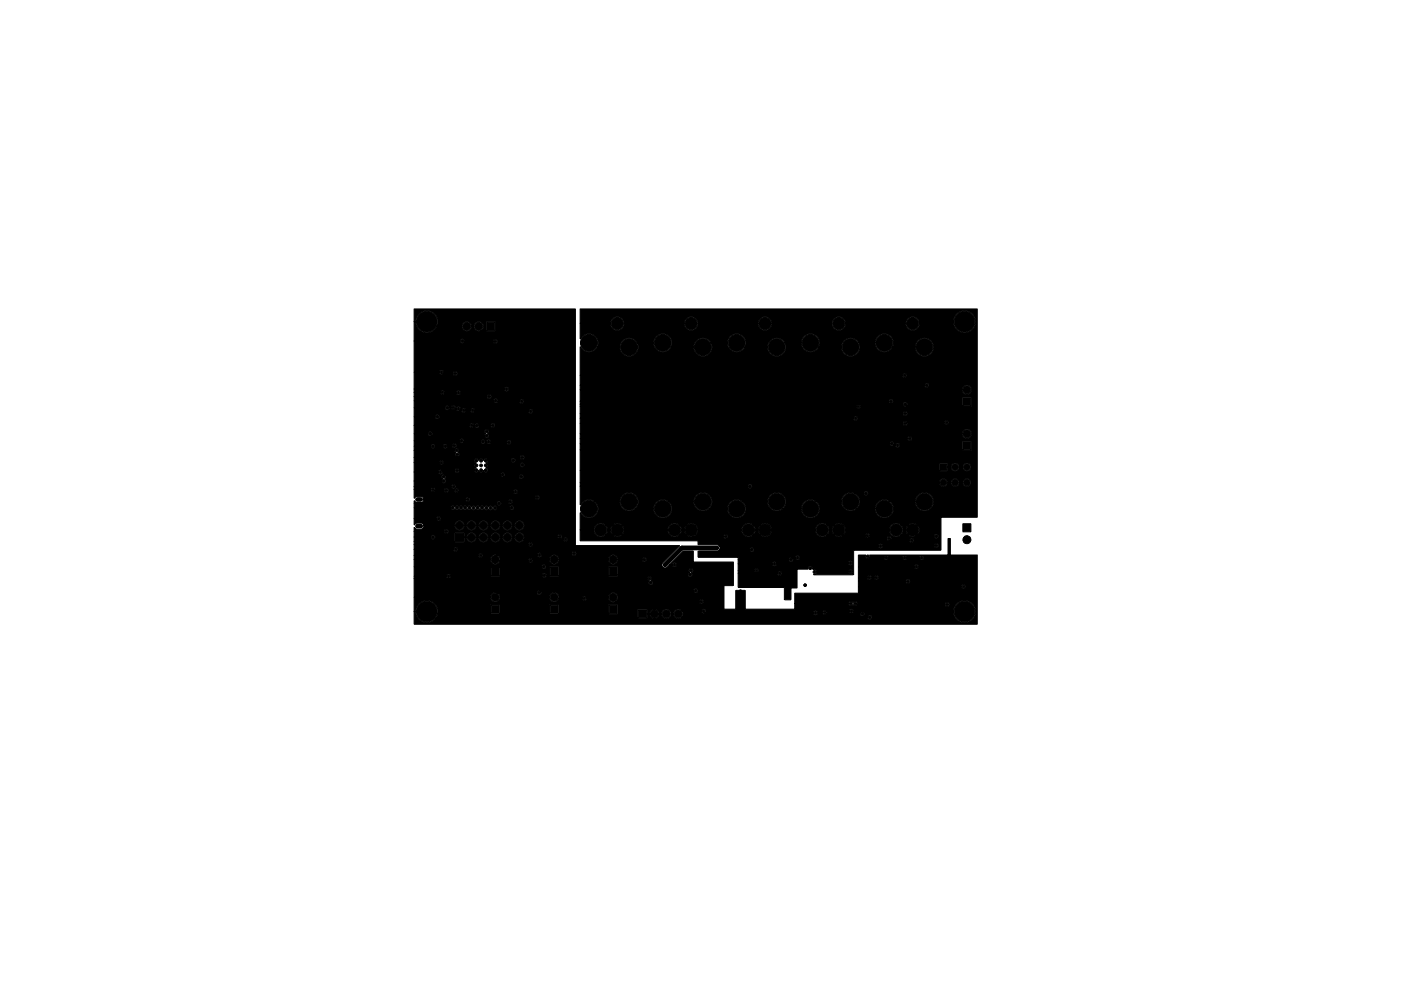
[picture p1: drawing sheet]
<svg xmlns="http://www.w3.org/2000/svg" width="297mm" height="210mm" viewBox="0 0 297 210" stroke-linecap="round" stroke-linejoin="round" font-family="sans-serif">
<g fill="#000" stroke="#000" stroke-width=".21">
<path d="M103.2 68.4h1.7v1.7h-1.7zM87.8 65.6h34.2v50.1l22.1 .1-3.6 3.6-.2 .4 .1 .3a.66 .66 0 0 0 1 .3l.5-.6h.6l.1 .2a.46 .46 0 0 0 .7 .2 .46 .46 0 0 0-.1-.8 .46 .46 0 0 0-.7 .4h-.6l3-2.9h2.1v2.3l8.5 .1v4.9h-2v5h2.5l.1-4 1.9 .1v3.9h10.5v-1.2h11.4a.49 .49 0 0 0 .4 .5 .49 .49 0 0 0 .6-.3 .46 .46 0 0 0 .4 .3 .46 .46 0 0 0 .4-.3l18.6 .1a.45 .45 0 0 0 .7 .4 .45 .45 0 0 0 .1-.8 .45 .45 0 0 0-.7 .3h-18.7a.48 .48 0 0 0-.2-.6 .48 .48 0 0 0-.7 .3 .46 .46 0 0 0-.5-.3 .46 .46 0 0 0-.4 .4h-11.4v-2.1l13.5-.1v-1.4h21.8l.1 .2a.46 .46 0 0 0 .7 .2 .46 .46 0 0 0-.1-.8 .46 .46 0 0 0-.7 .4h-21.8v-1.1h10l.1 .2a.45 .45 0 0 0 .7 .2 .45 .45 0 0 0-.1-.8 .45 .45 0 0 0-.7 .4h-10v-.8l1.8 .1a.45 .45 0 0 0 .5 .4 .45 .45 0 0 0 .5-.5l.5 .1a.45 .45 0 0 0 .7 .4 .45 .45 0 0 0 .1-.8 .45 .45 0 0 0-.7 .3h-.6a.45 .45 0 0 0-.5-.4 .45 .45 0 0 0-.5 .4h-1.8v-2.3l11.8 .1a.45 .45 0 0 0 .7 .4 .45 .45 0 0 0 .1-.8 .45 .45 0 0 0-.7 .3h-11.9v-2.4h1.6a.46 .46 0 0 0 .3 .7l.4-.2h3.1l.1 .2a.45 .45 0 0 0 .5 .3 .45 .45 0 0 0 .4-.5h2.9l.1 .2a.45 .45 0 0 0 .5 .3 .45 .45 0 0 0 .4-.5h2.6l.1 .2a.46 .46 0 0 0 .7 .2 .46 .46 0 0 0-.1-.8 .46 .46 0 0 0-.7 .4h-2.6l-.1-.1a.46 .46 0 0 0-.5-.3 .46 .46 0 0 0-.4 .4h-2.9l-.1-.1a.46 .46 0 0 0-.5-.3 .46 .46 0 0 0-.4 .4h-3.1l.2-.6h16.5l.1-3.5 .4 .1v3.4l5.7 .1v14.6h-119.3l-.1-2.7h.3l.1 .3a2.35 2.35 0 0 0 1.7 2 2.35 2.35 0 0 0 2.5-.9h42.8l.1 .1h1.8l.1-.1v-.8h.6a.95 .95 0 0 0 .9 .9h.1a.94 .94 0 0 0 .9-.9h-.9v.9h-.1v-.9l-1.5-.1h3.1v.2a1.01 1.01 0 0 0 .9 .8 1.01 1.01 0 0 0 1-.5l.1-.5h.5a1 1 0 0 0 .6 1 1 1 0 0 0 1.1-.3l39.4 .1a.45 .45 0 0 0 .7 .4 .45 .45 0 0 0 .1-.8 .45 .45 0 0 0-.7 .2l-.1 .1h-39.4l.3-.6-.2-.7 4.1 .1a.45 .45 0 0 0 .7 .3l23 .1a.45 .45 0 0 0 .6 .4 .45 .45 0 0 0 .3-.6l1.1 .1a.45 .45 0 0 0 .3 .4 .45 .45 0 0 0 .5-.2l7.1 .1a.46 .46 0 0 0 .7 .3 .46 .46 0 0 0 0-.8 .46 .46 0 0 0-.7 .4h-7.1l.2-.3-.2-.3 4.8 .1a.45 .45 0 0 0 .5 .4 .45 .45 0 0 0 .4-.4l21.2 .1a2.35 2.35 0 0 0 3.5 2 2.35 2.35 0 0 0 .2-4 2.35 2.35 0 0 0-3.6 1.6l-.1 .3h-21.1a.46 .46 0 0 0-.5-.5 .46 .46 0 0 0-.5 .4h-4.8a.46 .46 0 0 0-.5-.1 .46 .46 0 0 0-.3 .4h-1.1a.46 .46 0 0 0-.5-.3 .46 .46 0 0 0-.4 .4h-22.9a.45 .45 0 0 0-.1-.8 .45 .45 0 0 0-.7 .4l-4.2-.1a1.01 1.01 0 0 0-1.1-.2 1.01 1.01 0 0 0-.6 .9h-.5v-.1a1.01 1.01 0 0 0-1.1-.9 1.01 1.01 0 0 0-.9 1h-3.1h2.5a.94 .94 0 0 0-.9-.9v.9h-.1v-.9a.94 .94 0 0 0-.9 .9h-.6l-.1-.9-1.8-.1-.1 .2v1.7h-42.8l.4-1h11.2l.1 .1h1.8l.1-.1h10.5l.1 .1h12.4l.1 .1h1.8l.1-.1v-1.8l-.1-.1h-1.9v1.9h-10.5v-1.8l-.1-.2-1.9 .1v1.8h-10.5v-1.7l-.1-.2-1.9 .1v1.8l-11.2-.1a2.36 2.36 0 0 0-2.1-2.6 2.36 2.36 0 0 0-2.6 2.3h-.3v-3h16.2l.3 .7a1 1 0 0 0 1.2 .2l.4-.5 .1-.4h10.5l.3 .7a1 1 0 0 0 1.2 .2l.5-.7h4.9l.1 .2a.45 .45 0 0 0 .6 .3 .45 .45 0 0 0 .2-.7h4.7v.2a1 1 0 0 0 1.4 .7l17.8 .1a.45 .45 0 0 0 .7 .4 .45 .45 0 0 0 .1-.8 .45 .45 0 0 0-.7 .2l-.1 .1h-17.8h.2a1 1 0 0 0-.1-1.7 1 1 0 0 0-1.5 .8h-4.7a.46 .46 0 0 0-.5-.2 .46 .46 0 0 0-.4 .4h-4.9a1.01 1.01 0 0 0-.9-1.2 1.01 1.01 0 0 0-1.1 1h-10.5l-.2-.5-.5-.5 8.6 .1a.45 .45 0 0 0 .7 .3 .45 .45 0 0 0-.1-.8h32.5l.1 .2a.46 .46 0 0 0 .7 .2 .46 .46 0 0 0-.1-.8 .46 .46 0 0 0-.7 .4h-32.8l-.4 .4h-8.5a1 1 0 0 0-1.3 1h-16.2v-4h49.4l.2 .4 .3 .1a.45 .45 0 0 0-.1 .7 .45 .45 0 0 0 .7 0 .45 .45 0 0 0-.2-.7l-.1-.1a.46 .46 0 0 0-.1-.7 .46 .46 0 0 0-.7 .3h-49.4v-.5h6.8l.1 .2a.45 .45 0 0 0 .5 .3 .45 .45 0 0 0 .3-.6h8.5l.1 .1h1.8l.1-.2h8.9a.45 .45 0 0 0 .5 .5 .45 .45 0 0 0 .4-.4h.7l.1 .1h1.8l.1-.1h10.5l.1 .1h1.8l.1-.3h14.8l.1 .2a.48 .48 0 0 0 .7 .2 .48 .48 0 0 0 0-.8 .48 .48 0 0 0 .2-.7 .48 .48 0 0 0-.7-.1 .48 .48 0 0 0 .1 .8l-.4 .4h-14.8v-1.6l-1.9-.1-.1 .2v1.7h-10.5v-1.8l-1.9-.1-.1 .2v1.7h-.6a.46 .46 0 0 0-.5-.5 .46 .46 0 0 0-.5 .4h-8.9v-1.6l-.1-.2-1.9 .1v1.8h-8.5v-.1a.46 .46 0 0 0-.5-.2 .46 .46 0 0 0-.4 .4h-6.8v-2l27 .1a.45 .45 0 0 0 .7 .4 .45 .45 0 0 0 .1-.8 .45 .45 0 0 0-.7 .3h-27.1v-1.5h16.2l.3 .7 .7 .3 .5-.1 .5-.7h6l.1 .2a.45 .45 0 0 0 .6 .3 .45 .45 0 0 0 .2-.7h3.6l.3 .7a1 1 0 0 0 1.2 .2l.4-.5 .1-.4h10.5l.3 .7a1 1 0 0 0 1.2 .2l.3-.3 .2-.6h5.1a.45 .45 0 0 0 .7 .5 .45 .45 0 0 0 .1-.8 .45 .45 0 0 0-.7 .2l-.1 .1h-5.1a1.01 1.01 0 0 0-1-1 1.01 1.01 0 0 0-1 1h-10.5v-.2a1.01 1.01 0 0 0-1.1-.8 1.01 1.01 0 0 0-.9 1h-3.6a.45 .45 0 0 0-.5-.2 .45 .45 0 0 0-.4 .4h-6a.99 .99 0 0 0-.7-1.2l8.6 .1a.45 .45 0 0 0 .7 .4 .45 .45 0 0 0 .1-.8h6.5l.1 .2a.46 .46 0 0 0 .7 .2 .46 .46 0 0 0-.1-.8 .46 .46 0 0 0-.7 .4h-6.5a.46 .46 0 0 0-.5-.1 .46 .46 0 0 0-.3 .4h-8.7a1.01 1.01 0 0 0-1.2 1h-16.2v-.9h13.6l.1 .2a.46 .46 0 0 0 .7 .2 .46 .46 0 0 0-.1-.8 .46 .46 0 0 0-.7 .4h-13.6v-1.3l8.3 .1a.45 .45 0 0 0 .7 .4 .45 .45 0 0 0 0-.8 .45 .45 0 0 0-.7 .3h-8.3v-1h24.2a.45 .45 0 0 0 .7 .5 .45 .45 0 0 0 .1-.8 .45 .45 0 0 0-.7 .3h-24.3v-.6h8.6l.2 .1h1.7l.1-.1v-.9h.6l.2 .7 .7 .3 .8-.2 .3-.8h.5l.3 .7 .7 .3 .7-.2 .3-.8h.5l.3 .7 .7 .3 .7-.2 .3-.8h.6l.3 .7 .7 .3 .7-.2 .3-.8h.5l.3 .7 .7 .3 .6-.1 .3-.5h8.4a.45 .45 0 0 0 .7 .5 .45 .45 0 0 0 .1-.8 .45 .45 0 0 0-.7 .2l-.1 .1h-8.4l.1-.6h7.1l.1 .2a.46 .46 0 0 0 .7 .2 .46 .46 0 0 0-.1-.8 .46 .46 0 0 0-.7 .4h-7.1a1.01 1.01 0 0 0-1.1-.8 1.01 1.01 0 0 0-.9 1h-.5v-.2a1.01 1.01 0 0 0-1.1-.8 1.01 1.01 0 0 0-.9 1h-.6v-.2a1.01 1.01 0 0 0-1-.8 1.01 1.01 0 0 0-1 1h-.5v-.2a1.01 1.01 0 0 0-1.1-.8 1.01 1.01 0 0 0-.9 1h-.5l-.1-.2a1.01 1.01 0 0 0-1-.8 1.01 1.01 0 0 0-.9 1h-.6l-.1-1h-1.7l-.2 .2v1.7h-8.6v-1h3.5l.1 .2a.46 .46 0 0 0 .7 .2 .46 .46 0 0 0-.1-.8 .46 .46 0 0 0-.7 .4h-3.5v-1.2h6.3l.1 .2a.46 .46 0 0 0 .7 .2 .46 .46 0 0 0-.1-.8 .46 .46 0 0 0-.7 .4h-6.3v-.7l.6 .3h.8l.6-.3v-.5h6.6a1.01 1.01 0 0 0 1.4 .9l.4-.3 .2-.6h.6a1.01 1.01 0 0 0 1.3 .9l.5-.3 .2-.6h.5a1.01 1.01 0 0 0 1.4 .9l.4-.3 .2-.6h.5a1.01 1.01 0 0 0 1.4 .9l.5-.3 .1-.6h.6a1.01 1.01 0 0 0 1.3 .9l.5-.3 .2-.6h.5a1.01 1.01 0 0 0 1.4 .9l.4-.3 .2-.6a1.01 1.01 0 0 0-1-1 1.01 1.01 0 0 0-1 1h-.5v-.2a1 1 0 0 0-1.1-.8 1 1 0 0 0-.9 1h-.6v-.2a1 1 0 0 0-1-.8 1 1 0 0 0-1 1h-.5v-.2a1 1 0 0 0-1.1-.8 1 1 0 0 0-.9 1h-.5l-.1-.2a1 1 0 0 0-1-.8 1 1 0 0 0-.9 1h-.6v-.2a1 1 0 0 0-1.1-.8 1 1 0 0 0-.9 1h-6.6l-.2-.4-.3-.1h-1l-.5 .3v-1.3h4.7l.1 .2a.46 .46 0 0 0 .7 .2 .46 .46 0 0 0-.1-.8 .46 .46 0 0 0-.7 .4h-4.7v-2.3h7.7l.1 .2a.5 .5 0 0 0 .4 .3 .5 .5 0 0 0 .5-.3 .53 .53 0 0 0 .9 .1 .52 .52 0 0 0 .8 0 .51 .51 0 0 0 .9-.1 .47 .47 0 0 0 .8 .1h.1a.51 .51 0 0 0 .9 0 .47 .47 0 0 0 .8-.1l.1 .1a.45 .45 0 0 0 .8 0h.1a.48 .48 0 0 0 .4 .2 .48 .48 0 0 0 .4-.2h.1a.52 .52 0 0 0 .9-.1 .46 .46 0 0 0 .5 .3 .46 .46 0 0 0 .4-.5h2.6l.1 .2a.46 .46 0 0 0 .7 .2 .46 .46 0 0 0-.1-.8 .46 .46 0 0 0-.7 .4l-2.6-.1a.51 .51 0 0 0-.5-.3 .51 .51 0 0 0-.4 .3 .52 .52 0 0 0-.5-.3 .52 .52 0 0 0-.5 .3 .52 .52 0 0 0-.9 0 .52 .52 0 0 0-.9 0 .52 .52 0 0 0-.9 0v-.1a.47 .47 0 0 0-.8 .1 .56 .56 0 0 0-1 0l-.4-.3a.55 .55 0 0 1-.9 0l-.4 .2a.55 .55 0 0 0-.9 .1 .46 .46 0 0 0-.5-.3 .46 .46 0 0 0-.4 .4h-7.7v-1l17.5 .1a.45 .45 0 0 0 .7 .4 .45 .45 0 0 0 .1-.8h1.6l.1 .2a.46 .46 0 0 0 .7 .2 .46 .46 0 0 0-.1-.8 .46 .46 0 0 0-.7 .4h-1.6a.46 .46 0 0 0-.5-.1 .46 .46 0 0 0-.3 .4h-17.5l.1-.5 .5 .4h1l.4-.3v-.4h8.9a.45 .45 0 0 0 .7 .4 .45 .45 0 0 0 0-.8l14 .1a.45 .45 0 0 0 .7 .4 .45 .45 0 0 0 .1-.8 .45 .45 0 0 0-.7 .2l-.1 .1h-14.3l-.4 .4h-8.9l-.1-.3-.4-.3h-1l-.5 .4v-1.9h3.5a.45 .45 0 0 0 .4 .5 .45 .45 0 0 0 .5-.3h1.9l.1 .2a.46 .46 0 0 0 .7 .2 .46 .46 0 0 0-.1-.8 .46 .46 0 0 0-.7 .4h-1.9a.45 .45 0 0 0-.3-.6 .45 .45 0 0 0-.6 .4h-3.5v-.6h7.9l.3 .5h.5a.47 .47 0 0 0 0 .7 .47 .47 0 0 0 .6-.1h11.7l.1 .2a.46 .46 0 0 0 .7 .2 .46 .46 0 0 0-.1-.8 .46 .46 0 0 0-.7 .4h-11.6a.51 .51 0 0 0-.1-.6 .51 .51 0 0 0-.6-.1 .47 .47 0 0 0-.1-.8 .47 .47 0 0 0-.7 .4h-7.9v-1.2h5.8l.1 .2a.49 .49 0 0 0 .8 .2 .49 .49 0 0 0-.2-.8l.1-.1a.45 .45 0 0 0-.1-.8h11.8l.4 .5 3.5-.1a.46 .46 0 0 0 .7 .5 .46 .46 0 0 0 .1-.8 .46 .46 0 0 0-.7 .3h-3.3a.45 .45 0 0 0 0-.7 .45 .45 0 0 0-.7 .3h-11.8a.49 .49 0 0 0-.6 .3 .49 .49 0 0 0 .2 .6l-.3 .4h-5.8v-1.9h5.1a.45 .45 0 0 0 .7 .5 .45 .45 0 0 0 .1-.8h2.7l.1 .2a.45 .45 0 0 0 .5 .3 .45 .45 0 0 0 .3-.6h3.2l.1 .2a.49 .49 0 0 0 .5 .3 .49 .49 0 0 0 .4-.4l.1 .1a.49 .49 0 0 0 .5 .3 .49 .49 0 0 0 .4-.4l.1 .1a.48 .48 0 0 0 .8 .1 .48 .48 0 0 0-.3-.8l.3-.2v-.4h6.8a.45 .45 0 0 0 .7 .5 .45 .45 0 0 0 .1-.8 .45 .45 0 0 0-.7 .2l-.1 .1h-6.8l-.3-.3 .3-.3v-.4l4.9 .1a.45 .45 0 0 0 .7 .3 .45 .45 0 0 0 0-.7 .45 .45 0 0 0-.7 .3h-4.9a.45 .45 0 0 0-.4-.3 .45 .45 0 0 0-.4 .3h-.2a.45 .45 0 0 0-.4-.3 .45 .45 0 0 0-.4 .3h-.2a.48 .48 0 0 0-.8-.1 .48 .48 0 0 0 .3 .8 .51 .51 0 0 0-.4 .5 .51 .51 0 0 0 .4 .5l-.4 .4h-3.2a.46 .46 0 0 0-.5-.3 .46 .46 0 0 0-.4 .4h-2.7a.45 .45 0 0 0-.5-.1 .45 .45 0 0 0-.3 .4h-5.1v-2h5.3l.1 .2a.46 .46 0 0 0 .7 .2 .46 .46 0 0 0-.1-.8 .46 .46 0 0 0-.7 .4h-5.3v-1.1h22.4l.1 .2a.46 .46 0 0 0 .7 .2 .46 .46 0 0 0-.1-.8 .46 .46 0 0 0-.7 .4h-22.4v-1.5h8.5l.4 .5a.47 .47 0 0 0-.2 .7 .47 .47 0 0 0 .8 0 .47 .47 0 0 0-.2-.7v-.1a.45 .45 0 0 0-.1-.8 .45 .45 0 0 0-.7 .4h-8.5v-.9h3.5l.1 .2a.46 .46 0 0 0 .5 .3 .46 .46 0 0 0 .4-.5h1.6l.1 .2a.45 .45 0 0 0 .5 .3 .45 .45 0 0 0 .3-.6l1.1 .1a.45 .45 0 0 0 .7 .3 .45 .45 0 0 0-.1-.8 .45 .45 0 0 0-.7 .4h-1a.46 .46 0 0 0-.5-.3 .46 .46 0 0 0-.4 .4h-1.6l-.1-.1a.46 .46 0 0 0-.5-.3 .46 .46 0 0 0-.4 .4h-3.5v-1.1l9.6 .1a.45 .45 0 0 0 .4 .4 .45 .45 0 0 0 .5-.3l3.6 .1a.45 .45 0 0 0 .5 .4 .45 .45 0 0 0 .5-.5l.2 .1a.45 .45 0 0 0 .5 .4 .45 .45 0 0 0 .4-.4h3.4l.1 .2a.46 .46 0 0 0 .7 .2 .46 .46 0 0 0-.1-.8 .46 .46 0 0 0-.7 .4h-3.3a.46 .46 0 0 0-.5-.5 .46 .46 0 0 0-.5 .4h-.2l-.1-.1a.46 .46 0 0 0-.5-.3 .46 .46 0 0 0-.4 .4h-3.6a.45 .45 0 0 0-.3-.6 .45 .45 0 0 0-.6 .4h-9.6v-1.5h2.9l.4 .5 11.6-.1 .1 .2a.48 .48 0 0 0 .8 .2 .48 .48 0 0 0-.2-.8 .46 .46 0 0 0 .1-.8 .46 .46 0 0 0-.7 .1 .46 .46 0 0 0 .2 .7l-.3 .4h-11.2a.46 .46 0 0 0-.1-.8 .46 .46 0 0 0-.7 .4h-2.9v-1.8l11.7 .1a.45 .45 0 0 0 .5 .4 .45 .45 0 0 0 .4-.4l.3 .2a.45 .45 0 0 0 .5 .3 .45 .45 0 0 0 .3-.6l2.5 .1a.45 .45 0 0 0 .7 .4 .45 .45 0 0 0 0-.8 .45 .45 0 0 0-.7 .3h-2.5a.45 .45 0 0 0-.5-.3 .45 .45 0 0 0-.4 .4h-.1a.46 .46 0 0 0-.5-.5 .46 .46 0 0 0-.5 .4h-11.7v-1.8h4.4l.1 .2a.46 .46 0 0 0 .7 .2 .46 .46 0 0 0-.1-.8 .46 .46 0 0 0-.7 .4h-4.4v-1.9l6.5 .1a.45 .45 0 0 0 .6 .4 .45 .45 0 0 0 .3-.6l.4 .1a.45 .45 0 0 0 .3 .4 .45 .45 0 0 0 .5-.2h.3l.4 .5 .7-.1a.45 .45 0 0 0 .5 .4 .45 .45 0 0 0 .5-.5l.9 .1a.45 .45 0 0 0 .4 .4 .45 .45 0 0 0 .5-.3h11.4l.1 .2a.46 .46 0 0 0 .7 .2 .46 .46 0 0 0-.1-.8 .46 .46 0 0 0-.7 .4h-11.4a.45 .45 0 0 0-.3-.6 .45 .45 0 0 0-.6 .4h-.9l-.1-.1a.46 .46 0 0 0-.5-.3 .46 .46 0 0 0-.4 .4h-.2a.46 .46 0 0 0-.3-.7 .46 .46 0 0 0-.6 .4h-.2a.45 .45 0 0 0-.3-.7 .45 .45 0 0 0-.6 .4h-.4a.46 .46 0 0 0-.5-.3 .46 .46 0 0 0-.4 .4h-6.5v-1.5l16.8 .1a.45 .45 0 0 0 .5 .4 .45 .45 0 0 0 .4-.4h4.6l.1 .2a.46 .46 0 0 0 .7 .2 .46 .46 0 0 0-.1-.8 .46 .46 0 0 0-.7 .4h-4.5a.46 .46 0 0 0-.5-.5 .46 .46 0 0 0-.5 .4h-16.8v-.9h15.4l.1 .2a.46 .46 0 0 0 .7 .2 .46 .46 0 0 0-.1-.8 .46 .46 0 0 0-.7 .4h-15.4v-.9l5.5 .1a.45 .45 0 0 0 .5 .4 .45 .45 0 0 0 .4-.4l2.5 .1a.46 .46 0 0 0 .8 .3 .46 .46 0 0 0-.1-.8 .46 .46 0 0 0-.7 .4h-2.4a.46 .46 0 0 0-.5-.5 .46 .46 0 0 0-.5 .4h-5.5v-.7h19.1l.1 .2a.46 .46 0 0 0 .7 .2 .46 .46 0 0 0-.1-.8 .46 .46 0 0 0-.7 .4h-19.1v-3.6h5.3l.4 .5 .4-.2h2.1l.1 .2a.46 .46 0 0 0 .7 .2 .46 .46 0 0 0-.1-.8 .46 .46 0 0 0-.7 .4h-2a.46 .46 0 0 0-.3-.7 .46 .46 0 0 0-.6 .4h-5.3v-6.6l9.7 .1a.45 .45 0 0 0 .5 .4 .45 .45 0 0 0 .4-.4l6.1 .1a.45 .45 0 0 0 .8 .3 .45 .45 0 0 0-.1-.8 .45 .45 0 0 0-.7 .4h-6a.46 .46 0 0 0-.5-.5 .46 .46 0 0 0-.5 .4h-9.7v-4.1l.3 .1a2.35 2.35 0 0 0 1.9 2.2 2.35 2.35 0 0 0 2.6-1.3h5.4v.2a1 1 0 0 0 1.1 .8 1 1 0 0 0 .9-1h.5v.2a1 1 0 0 0 1.5 .7l2.9 .1 .1-1.9h-1.9l-.1 1.8h-1a1 1 0 0 0 0-1.7 1 1 0 0 0-1.5 .8h-.5l-.1-.1a1.01 1.01 0 0 0-1-.9 1.01 1.01 0 0 0-.9 1h-5.3a2.36 2.36 0 0 0-1.7-3.3 2.36 2.36 0 0 0-2.9 2.3h-.3zM123 65.6h84.2v44.1h-7.7l-.1 7h-18.4v5.2h-8.5l.5-.2 .1-.5h6.7l.1 .2a.46 .46 0 0 0 .7 .2 .46 .46 0 0 0-.1-.8 .46 .46 0 0 0-.7 .4h-6.7l-.2-.3-.6-.2a.47 .47 0 0 0-.5-.6 .47 .47 0 0 0-.4 .6h-2.4v4h-1.3l-.1 2.5h-1.3v-2.6h-9.8v-3h8.3l.1 .2a.46 .46 0 0 0 .7 .2 .46 .46 0 0 0-.1-.8 .46 .46 0 0 0-.7 .4h-8.3v-.6l3.4 .1a.45 .45 0 0 0 .7 .4 .45 .45 0 0 0 .1-.8 .45 .45 0 0 0-.7 .3h-3.5v-1.4h7.2a.45 .45 0 0 0 .6 .5 .45 .45 0 0 0 .3-.7l15.2 .1a.46 .46 0 0 0 .7 .3 .46 .46 0 0 0 0-.8 .46 .46 0 0 0-.7 .4h-15.2a.45 .45 0 0 0-.5-.2 .45 .45 0 0 0-.4 .4h-7.2v-.9h10.7l.1 .2a.45 .45 0 0 0 .7 .2 .45 .45 0 0 0-.1-.8h.7l.1 .2a.46 .46 0 0 0 .7 .2 .46 .46 0 0 0-.1-.8 .46 .46 0 0 0-.7 .4h-1l-.4 .4h-10.7v-.5h-8.5l.1-1.3h3.9l.5-.3 6.4 .1a.45 .45 0 0 0 .7 .4 .45 .45 0 0 0 .1-.8 .45 .45 0 0 0-.7 .2l-.1 .1h-6.4l.2-.3-.2-.5h33.7a.45 .45 0 0 0 .5 .5 .45 .45 0 0 0 .4-.6l10.9 .1a.45 .45 0 0 0 .7 .3 .45 .45 0 0 0 0-.7 .45 .45 0 0 0-.7 .3h-10.9a.45 .45 0 0 0-.5-.3 .45 .45 0 0 0-.4 .4h-33.7l-.4-.2h-4l-.1-.9h-25v-2.3h2.9a1.46 1.46 0 0 0 1.5 1.5l1-.4h1.5a1.39 1.39 0 0 0 1.9 0l-.9-1-1 1h-1.5l.3-.5 .1-.6h.6l.4 1 1-1h.2l.9 1 .3-.4 .1-.6h9.3a1.45 1.45 0 0 0 .8 1.4l.7 .1 .9-.4h1.6l.8 .4 7-.1a.45 .45 0 0 0 .7 .4h33.9l.4 .5 4.4-.1a.46 .46 0 0 0 .7 .5 .46 .46 0 0 0 .1-.8 .46 .46 0 0 0-.7 .3h-4.2a.45 .45 0 0 0 0-.7 .45 .45 0 0 0-.7 .3h-33.8a.45 .45 0 0 0-.1-.8 .45 .45 0 0 0-.7 .4h-6.5l.6-.3-1-1-.9 1h-1.6l.4-.5 .1-.6h.6l.4 1 .9-1h.2l1 1 .3-.4 .1-.6h9.2a1.46 1.46 0 0 0 .9 1.4l.7 .1 .9-.4h1.5a1.4 1.4 0 0 0 1.9 0l-.9-1-1 1h-1.5l.3-.5 .1-.6h.7l.3 1 1-1h.2l.9 1 .3-.4 .1-.6h9.3a1.46 1.46 0 0 0 .8 1.4l.7 .1 .9-.4h1.6a1.42 1.42 0 0 0 1.7 .1l4.8 .1a.45 .45 0 0 0 .7 .4 .45 .45 0 0 0 .1-.8 .45 .45 0 0 0-.8 .3h-4.8l.2-.1-1-1-.9 1h-1.6l.4-.5 .1-.6h.6l.4 1 .9-1h.2l1 1 .3-.4 .1-.6h9.2a1.46 1.46 0 0 0 .9 1.4 1.46 1.46 0 0 0 1.5-.2l1.6-.1 .6 .3 .5 .1 .5-.2h3.9a.46 .46 0 0 0 .7 .5 .46 .46 0 0 0 .1-.8 .46 .46 0 0 0-.7 .2l-.1 .1h-3.9l.4-.2-1-1-1 1h-1.5l.4-.5 .1-.6h.6l.3 1 1-1h.2l1 1a1.41 1.41 0 0 0 0-1.9l-1 .9h-.2l-1-.9-.3 .9h-.6l-.2-.6-.3-.4h1.5l1 1 1-1a1.42 1.42 0 0 0-2 0h-1.5l-.9-.4-.7 .1a1.47 1.47 0 0 0-.9 1.3h-9.2l-.4-.9-1 .9h-.2l-.9-.9-.4 .9h-.6l-.2-.6-.3-.4h1.6l.9 1 1-1a1.4 1.4 0 0 0-1.9 0h-1.6l-.8-.4-.7 .1a1.47 1.47 0 0 0-.9 1.3h-9.3l-.4-.9-.9 .9h-.2l-1-.9-.3 .9h-.7l-.1-.6-.3-.4h1.5l1 1 .9-1a1.4 1.4 0 0 0-1.9 0h-1.5l-.9-.4-.7 .1a1.47 1.47 0 0 0-.9 1.3h-9.2l-.4-.9-1 .9h-.2l-.9-.9-.4 .9h-.6l-.2-.6-.3-.4h1.6l.9 1 1-1a1.4 1.4 0 0 0-1.9 0h-1.6l-.8-.4-.7 .1a1.47 1.47 0 0 0-.9 1.3h-9.3l-.4-.9-.9 .9h-.2l-1-.9-.4 .9h-.6l-.1-.6-.3-.4h1.5l1 1 .9-1a1.4 1.4 0 0 0-1.9 0h-1.5l-.4-.3a1.48 1.48 0 0 0-1.6 .3l-.3 .4-.2 .6h-2.9l.1-3.6a1.97 1.97 0 0 0 3 .7 1.97 1.97 0 0 0-.1-3.1h5.4a1.95 1.95 0 0 0 1.2 1.8 1.95 1.95 0 0 0 2.1-.3h3.9a1.95 1.95 0 0 0 2.8 1.8 1.95 1.95 0 0 0 .3-3.3h5.4a1.95 1.95 0 0 0 1.1 1.8 1.95 1.95 0 0 0 2.1-.3h3.9a1.95 1.95 0 0 0 2.8 1.8 1.95 1.95 0 0 0 .4-3.3h5.3a1.95 1.95 0 0 0 1.2 1.8 1.95 1.95 0 0 0 2.1-.3h3.9a1.95 1.95 0 0 0 2.8 1.8 1.95 1.95 0 0 0 .3-3.3h5.4a1.95 1.95 0 0 0 1.1 1.8 1.95 1.95 0 0 0 2.2-.3h3.8a1.95 1.95 0 0 0 2.8 1.8 1.95 1.95 0 0 0 .4-3.3h5.3a1.95 1.95 0 0 0 2.8 1.8 1.95 1.95 0 0 0 .4-3.3 1.95 1.95 0 0 0-3.1 1.2l-.1 .3h-5.3a1.95 1.95 0 0 0-3.2 1.5h-3.8v-.1a1.95 1.95 0 0 0-.6-3.2h2l.1 .2a.46 .46 0 0 0 .7 .2 .46 .46 0 0 0-.1-.8 .46 .46 0 0 0-.7 .4h-2.2a1.96 1.96 0 0 0-2.5 1.8l-5.5-.1a1.96 1.96 0 0 0-3 1.6h-3.9l.1-.1a1.96 1.96 0 0 0-.6-3.2 1.96 1.96 0 0 0-2.8 1.8l-5.4-.1a1.96 1.96 0 0 0-3.1 1.6h-3.9l.1-.1a1.96 1.96 0 0 0-.6-3.2 1.96 1.96 0 0 0-2.7 1.8l-5.5-.1a1.96 1.96 0 0 0-3 1.6h-3.9l.1-.1a1.96 1.96 0 0 0-.7-3.2 1.96 1.96 0 0 0-2.7 1.8l-5.5-.1a2.06 2.06 0 0 0-2.9 .8v-4h35.5a.45 .45 0 0 0 .7 .5 .45 .45 0 0 0 .1-.8 .45 .45 0 0 0-.7 .2l-.1 .1h-35.5v-.7h76.1l.1 .2a.86 .86 0 0 0 .9 .6 .86 .86 0 0 0 .8-.8h.7l.1 .2a.86 .86 0 0 0 .9 .6 .86 .86 0 0 0 .8-.8h.7l.1 .2a.86 .86 0 0 0 1.3 .5 .86 .86 0 0 0-.1-1.5 .86 .86 0 0 0-1.3 .8h-.7l-.1-.2a.86 .86 0 0 0-.9-.7 .86 .86 0 0 0-.8 .9h-.7l-.1-.2a.86 .86 0 0 0-.9-.7 .86 .86 0 0 0-.8 .9h-76.1v-2.6h76.1l.2 .1h1.4l.1-.1 .1-.7h.7a.86 .86 0 0 0 .9 .9 .86 .86 0 0 0 .9-.9h.7l.1 .2a.86 .86 0 0 0 1.3 .5 .86 .86 0 0 0-.1-1.5 .86 .86 0 0 0-1.3 .8h-.7l-.1-.2a.86 .86 0 0 0-.9-.7 .86 .86 0 0 0-.8 .9h-.7l-.1-.8-1.5-.1-.2 .2v1.4h-76.1v-4.4h81l.1 .2h1.8l.1-.2v-1.7l-.1-.1h-1.9v1.8h-81v-1.3h65.6l.4 .5 .8-.2a.46 .46 0 0 0 .7 .5 .46 .46 0 0 0 .1-.8 .46 .46 0 0 0-.7 .3h-.5a.45 .45 0 0 0-.1-.7 .45 .45 0 0 0-.7 .4h-65.6v-1.1h69.4l.1 .2a.46 .46 0 0 0 .7 .2 .46 .46 0 0 0-.1-.8 .46 .46 0 0 0-.7 .4h-69.4v-1h81v.2a1.01 1.01 0 0 0 1.6 .6 1.01 1.01 0 0 0-.1-1.7 1.01 1.01 0 0 0-1.5 .9h-81v-2.2h68.4l.1 .2a.45 .45 0 0 0 .6 .3 .45 .45 0 0 0 .2-.7l7.9 .1a.45 .45 0 0 0 .7 .4 .45 .45 0 0 0 .1-.8 .45 .45 0 0 0-.7 .3h-8a.45 .45 0 0 0-.5-.2 .45 .45 0 0 0-.4 .4h-68.4v-1.1h57.9l.1 .2a.46 .46 0 0 0 .7 .2 .46 .46 0 0 0-.1-.8 .46 .46 0 0 0-.7 .4h-57.9v-1h68.4l.1 .2a.46 .46 0 0 0 .7 .2 .46 .46 0 0 0-.1-.8 .46 .46 0 0 0-.7 .4h-68.4v-1.5h58.5l.1 .2a.46 .46 0 0 0 .7 .2 .46 .46 0 0 0-.1-.8 .46 .46 0 0 0-.7 .4h-58.5v-.5h68.4l.4 .5 12.2-.1 .1 .1h1.8l.1-.1v-1.7l-.1-.2-1.9 .1v1.8h-11.8a.46 .46 0 0 0-.1-.8 .46 .46 0 0 0-.7 .4h-68.4v-.6h65.4l.1 .2a.46 .46 0 0 0 .7 .2 .46 .46 0 0 0-.1-.8 .46 .46 0 0 0-.7 .4h-65.4v-2.4h81v.2a1.01 1.01 0 0 0 1.6 .6 1.01 1.01 0 0 0-.1-1.7 1.01 1.01 0 0 0-1.5 .9h-81v-1h73l.1 .2a.46 .46 0 0 0 .7 .2 .46 .46 0 0 0-.1-.8 .46 .46 0 0 0-.7 .4h-73v-2.1h68.3l.1 .2a.46 .46 0 0 0 .7 .2 .46 .46 0 0 0-.1-.8 .46 .46 0 0 0-.7 .4h-68.3l.1-6a1.98 1.98 0 0 0 1.7 1.1 1.98 1.98 0 0 0 1.8-1.1h4.8a1.95 1.95 0 0 0 2.4 1.9 1.95 1.95 0 0 0 1.3-2.8h3.5a1.95 1.95 0 0 0 1.5 1.9 1.95 1.95 0 0 0 2.2-1h4.8a1.95 1.95 0 0 0 2.4 1.9 1.95 1.95 0 0 0 1.2-2.8h3.5a1.95 1.95 0 0 0 1.5 1.9 1.95 1.95 0 0 0 2.2-1h4.8a1.95 1.95 0 0 0 2.5 1.9 1.95 1.95 0 0 0 1.2-2.8h3.5a1.95 1.95 0 0 0 1.5 1.9 1.95 1.95 0 0 0 2.2-1h4.8a1.95 1.95 0 0 0 2.4 1.9 1.95 1.95 0 0 0 1.2-2.8h3.5a1.95 1.95 0 0 0 1.5 1.9 1.95 1.95 0 0 0 2.3-1h4.7a1.95 1.95 0 0 0 2.8 1.8 1.95 1.95 0 0 0 .4-3.3 1.95 1.95 0 0 0-3.1 1.2l-.1 .3h-4.7a1.95 1.95 0 0 0-1.3-2.8 1.95 1.95 0 0 0-2.5 1.9l-3.5-.1a1.96 1.96 0 0 0-2.2-.8 1.96 1.96 0 0 0-1.4 1.8h-4.8l.1-.2a1.96 1.96 0 0 0-1.5-2.6 1.96 1.96 0 0 0-2.3 1.9l-3.6-.1a1.96 1.96 0 0 0-2.1-.8 1.96 1.96 0 0 0-1.5 1.8h-4.8l.1-.2a1.96 1.96 0 0 0-1.4-2.6 1.96 1.96 0 0 0-2.4 1.9l-3.5-.1a1.96 1.96 0 0 0-2.2-.8 1.96 1.96 0 0 0-1.4 1.8h-4.8l.1-.2a1.96 1.96 0 0 0-1.5-2.6 1.96 1.96 0 0 0-2.3 1.9l-3.6-.1a1.96 1.96 0 0 0-2.1-.8 1.96 1.96 0 0 0-1.5 1.8h-4.8l.1-.2a1.99 1.99 0 0 0-1.1-2.5 1.99 1.99 0 0 0-2.6 1v-3.3h6.4a1.45 1.45 0 0 0 1.5 1.5 1.45 1.45 0 0 0 1.4-1.5h12.8a1.45 1.45 0 0 0 1.4 1.5 1.45 1.45 0 0 0 1.5-1.5h12.7a1.45 1.45 0 0 0 1.5 1.5 1.45 1.45 0 0 0 1.4-1.5h12.8a1.45 1.45 0 0 0 1.4 1.5 1.45 1.45 0 0 0 1.5-1.5h12.7a1.45 1.45 0 0 0 1.7 1.5 1.45 1.45 0 0 0 1.2-1.9l7.2 .1a2.36 2.36 0 0 0 3.5 2 2.36 2.36 0 0 0 .3-4 2.36 2.36 0 0 0-3.7 1.6l-.1 .3h-7.2a1.46 1.46 0 0 0-1.6-1 1.46 1.46 0 0 0-1.3 1.4h-12.7v-.2a1.46 1.46 0 0 0-1.6-1.2 1.46 1.46 0 0 0-1.3 1.4h-12.8v-.2a1.46 1.46 0 0 0-1.5-1.2 1.46 1.46 0 0 0-1.4 1.4h-12.7v-.2a1.46 1.46 0 0 0-1.6-1.2 1.46 1.46 0 0 0-1.3 1.4h-12.8v-.2a1.46 1.46 0 0 0-1.5-1.2 1.46 1.46 0 0 0-1.4 1.4h-6.4zM199.3 98.4h1.4v1.4h-1.4zM204.1 93.7h1.7v1.7h-1.7zM204.1 84.4h1.7v1.7h-1.7zM96.6 113.2h1.7v1.7h-1.7zM204.1 111.1h1.7v1.7h-1.7zM104.1 120.4h1.7v1.7h-1.7zM104.1 128.4h1.7v1.7h-1.7zM116.7 128.4h1.7v1.7h-1.7zM116.7 120.4h1.7v1.7h-1.7z"/>
<path d="M129.2 120.4h1.6v1.7h-1.6zM129.2 128.4h1.6v1.7h-1.6zM135.3 129.4h1.8v1.7h-1.8z"/>
<circle cx="90.5" cy="68.2" r="2.2"/>
<circle cx="93.6" cy="78.9" r=".3"/>
<circle cx="96.5" cy="79.2" r=".3"/>
<circle cx="98" cy="72.3" r=".3"/>
<circle cx="99" cy="69.2" r=".85"/>
<circle cx="101.5" cy="69.2" r=".85"/>
<circle cx="105" cy="72.4" r=".3"/>
<circle cx="124.9" cy="72.7" r="1.8"/>
<circle cx="130.9" cy="68.6" r="1.3"/>
<circle cx="133.4" cy="73.6" r="1.8"/>
<circle cx="140.5" cy="72.7" r="1.8"/>
<circle cx="146.5" cy="68.6" r="1.3"/>
<circle cx="149" cy="73.6" r="1.8"/>
<circle cx="156.2" cy="72.7" r="1.8"/>
<circle cx="162.2" cy="68.6" r="1.3"/>
<circle cx="164.7" cy="73.6" r="1.8"/>
<circle cx="171.8" cy="72.7" r="1.8"/>
<circle cx="177.8" cy="68.6" r="1.3"/>
<circle cx="180.3" cy="73.6" r="1.8"/>
<circle cx="187.5" cy="72.7" r="1.8"/>
<circle cx="191.8" cy="79.6" r=".3"/>
<circle cx="193.5" cy="68.6" r="1.3"/>
<circle cx="196" cy="73.6" r="1.8"/>
<circle cx="196.1" cy="79.7" r=".3"/>
<circle cx="204.5" cy="68.2" r="2.2"/>
<circle cx="91.2" cy="92" r=".3"/>
<circle cx="91.8" cy="94.6" r=".3"/>
<circle cx="92.7" cy="88.4" r=".3"/>
<circle cx="93.6" cy="98.1" r=".3"/>
<circle cx="93.8" cy="83.2" r=".3"/>
<circle cx="94.4" cy="94.6" r=".3"/>
<circle cx="94.8" cy="86.5" r=".3"/>
<circle cx="95.6" cy="88.1" r=".3"/>
<circle cx="96.1" cy="86.4" r=".3"/>
<circle cx="96.3" cy="94.5" r=".3"/>
<circle cx="96.8" cy="95.5" r=".3"/>
<circle cx="96.9" cy="99.8" r=".3"/>
<circle cx="96.9" cy="96.4" r=".3"/>
<circle cx="97.2" cy="83.3" r=".3"/>
<circle cx="97.2" cy="86.7" r=".3"/>
<circle cx="97.3" cy="98.9" r=".3"/>
<circle cx="97.9" cy="93.5" r=".3"/>
<circle cx="98.3" cy="87" r=".3"/>
<circle cx="100" cy="90.2" r=".3"/>
<circle cx="100.2" cy="87" r=".3"/>
<circle cx="100.9" cy="93.7" r=".3"/>
<circle cx="101" cy="99.7" r=".3"/>
<circle cx="101" cy="97.7" r=".3"/>
<circle cx="101" cy="98.7" r=".3"/>
<circle cx="101.1" cy="90.3" r=".3"/>
<circle cx="102" cy="99.7" r=".3"/>
<circle cx="102" cy="97.7" r=".3"/>
<circle cx="102" cy="98.7" r=".3"/>
<circle cx="102.4" cy="93.7" r=".3"/>
<circle cx="103" cy="99.7" r=".3"/>
<circle cx="103" cy="97.7" r=".3"/>
<circle cx="103" cy="98.7" r=".3"/>
<circle cx="103.2" cy="92.4" r=".3"/>
<circle cx="103.2" cy="91.5" r=".3"/>
<circle cx="103.3" cy="88.1" r=".3"/>
<circle cx="103.6" cy="93.7" r=".3"/>
<circle cx="103.7" cy="84.1" r=".3"/>
<circle cx="104.5" cy="90.2" r=".3"/>
<circle cx="104.7" cy="93.9" r=".3"/>
<circle cx="105.1" cy="85" r=".3"/>
<circle cx="107" cy="99" r=".3"/>
<circle cx="107.4" cy="82.5" r=".3"/>
<circle cx="107.9" cy="93.8" r=".3"/>
<circle cx="108.8" cy="97.6" r=".3"/>
<circle cx="110.5" cy="87.2" r=".3"/>
<circle cx="110.6" cy="85.1" r=".3"/>
<circle cx="110.7" cy="97" r=".3"/>
<circle cx="110.7" cy="98.6" r=".3"/>
<circle cx="112.5" cy="87.2" r=".3"/>
<circle cx="116.7" cy="88.2" r=".3"/>
<circle cx="181.4" cy="88.7" r=".3"/>
<circle cx="182" cy="86.2" r=".3"/>
<circle cx="188.9" cy="85.1" r=".3"/>
<circle cx="189.1" cy="94.1" r=".3"/>
<circle cx="190.3" cy="94.4" r=".3"/>
<circle cx="191.9" cy="87.7" r=".3"/>
<circle cx="191.9" cy="85.7" r=".3"/>
<circle cx="191.9" cy="89.8" r=".3"/>
<circle cx="192.9" cy="93" r=".3"/>
<circle cx="195.9" cy="89.7" r=".3"/>
<circle cx="196.5" cy="81.7" r=".3"/>
<circle cx="200.5" cy="93.7" r=".3"/>
<circle cx="200.7" cy="89.6" r=".3"/>
<circle cx="202.5" cy="99.1" r=".7"/>
<circle cx="205" cy="92" r=".85"/>
<circle cx="205" cy="82.7" r=".85"/>
<circle cx="205" cy="99.1" r=".7"/>
<circle cx="91.8" cy="113.9" r=".3"/>
<circle cx="91.8" cy="103.8" r=".3"/>
<circle cx="93" cy="110" r=".3"/>
<circle cx="93.4" cy="100.1" r=".3"/>
<circle cx="94.1" cy="101.1" r=".3"/>
<circle cx="94.1" cy="102" r=".3"/>
<circle cx="94.6" cy="112.7" r=".3"/>
<circle cx="94.6" cy="104" r=".3"/>
<circle cx="96" cy="107.7" r=".3"/>
<circle cx="96.2" cy="103.2" r=".3"/>
<circle cx="96.6" cy="116.5" r=".3"/>
<circle cx="96.8" cy="104" r=".3"/>
<circle cx="96.9" cy="107.7" r=".3"/>
<circle cx="97.4" cy="111.5" r=".85"/>
<circle cx="97.7" cy="107.7" r=".3"/>
<circle cx="98.6" cy="107.7" r=".3"/>
<circle cx="99.2" cy="105.9" r=".3"/>
<circle cx="99.5" cy="107.7" r=".3"/>
<circle cx="100" cy="114" r=".85"/>
<circle cx="100" cy="111.5" r=".85"/>
<circle cx="100.4" cy="107.8" r=".3"/>
<circle cx="100.9" cy="103.2" r=".3"/>
<circle cx="101.3" cy="107.7" r=".3"/>
<circle cx="101.9" cy="117.8" r=".3"/>
<circle cx="102.2" cy="107.7" r=".3"/>
<circle cx="102.5" cy="114" r=".85"/>
<circle cx="102.5" cy="111.5" r=".85"/>
<circle cx="103.1" cy="107.8" r=".3"/>
<circle cx="104" cy="107.8" r=".3"/>
<circle cx="104.7" cy="103.3" r=".3"/>
<circle cx="105" cy="107.8" r=".3"/>
<circle cx="105" cy="118.7" r=".85"/>
<circle cx="105" cy="111.5" r=".85"/>
<circle cx="105" cy="114" r=".85"/>
<circle cx="105.8" cy="106.7" r=".3"/>
<circle cx="106" cy="103.9" r=".3"/>
<circle cx="106.6" cy="100.7" r=".3"/>
<circle cx="106.9" cy="101.9" r=".3"/>
<circle cx="107.6" cy="111.5" r=".85"/>
<circle cx="107.6" cy="114" r=".85"/>
<circle cx="108.2" cy="106.4" r=".3"/>
<circle cx="108.5" cy="107.7" r=".3"/>
<circle cx="109.3" cy="104.3" r=".3"/>
<circle cx="110.1" cy="111.5" r=".85"/>
<circle cx="110.1" cy="114" r=".85"/>
<circle cx="110.5" cy="101.1" r=".3"/>
<circle cx="112.5" cy="118.9" r=".3"/>
<circle cx="112.5" cy="115.5" r=".3"/>
<circle cx="113.9" cy="105.5" r=".3"/>
<circle cx="114.4" cy="117.7" r=".3"/>
<circle cx="117.5" cy="118.7" r=".85"/>
<circle cx="118.7" cy="113.8" r=".3"/>
<circle cx="119.9" cy="114.4" r=".3"/>
<circle cx="121.7" cy="117.4" r=".3"/>
<circle cx="124.9" cy="107.9" r="1.8"/>
<circle cx="127.4" cy="112.4" r="1.3"/>
<circle cx="130" cy="118.7" r=".85"/>
<circle cx="130.9" cy="112.4" r="1.3"/>
<circle cx="133.4" cy="106.4" r="1.8"/>
<circle cx="136.6" cy="118.7" r=".3"/>
<circle cx="138.8" cy="119.7" r=".3"/>
<circle cx="139.6" cy="119.7" r=".3"/>
<circle cx="140.5" cy="107.9" r="1.8"/>
<circle cx="141" cy="119.8" r=".3"/>
<circle cx="143" cy="119.8" r=".3"/>
<circle cx="143" cy="112.4" r="1.3"/>
<circle cx="146.5" cy="112.4" r="1.3"/>
<circle cx="149" cy="106.4" r="1.8"/>
<circle cx="149.9" cy="113.2" r=".3"/>
<circle cx="150.7" cy="113.2" r=".3"/>
<circle cx="151.5" cy="113.2" r=".3"/>
<circle cx="151.7" cy="111.6" r=".3"/>
<circle cx="152" cy="116.2" r=".3"/>
<circle cx="153.9" cy="113.8" r=".3"/>
<circle cx="156.2" cy="107.9" r="1.8"/>
<circle cx="158.7" cy="112.4" r="1.3"/>
<circle cx="159" cy="103.1" r=".3"/>
<circle cx="159.4" cy="116.6" r=".3"/>
<circle cx="162.2" cy="112.4" r="1.3"/>
<circle cx="164.2" cy="119.6" r=".3"/>
<circle cx="164.7" cy="106.4" r="1.8"/>
<circle cx="167.7" cy="118.7" r=".3"/>
<circle cx="169.1" cy="118.3" r=".3"/>
<circle cx="171.8" cy="107.9" r="1.8"/>
<circle cx="174.3" cy="112.4" r="1.3"/>
<circle cx="176.1" cy="104.5" r=".3"/>
<circle cx="177.8" cy="112.4" r="1.3"/>
<circle cx="180.3" cy="119.4" r=".3"/>
<circle cx="180.3" cy="106.4" r="1.8"/>
<circle cx="183.6" cy="104.6" r=".3"/>
<circle cx="183.9" cy="113.6" r=".3"/>
<circle cx="184" cy="118" r=".3"/>
<circle cx="185.6" cy="113.1" r=".3"/>
<circle cx="186.7" cy="115.8" r=".3"/>
<circle cx="187.5" cy="107.9" r="1.8"/>
<circle cx="187.9" cy="118.3" r=".3"/>
<circle cx="188.5" cy="114.2" r=".3"/>
<circle cx="190" cy="112.4" r="1.3"/>
<circle cx="191.8" cy="118.3" r=".3"/>
<circle cx="193.3" cy="114.6" r=".3"/>
<circle cx="193.5" cy="112.4" r="1.3"/>
<circle cx="194.4" cy="115.1" r=".3"/>
<circle cx="194.5" cy="114.2" r=".3"/>
<circle cx="195.4" cy="118.3" r=".3"/>
<circle cx="196" cy="106.4" r="1.8"/>
<circle cx="198.5" cy="113.7" r=".3"/>
<circle cx="198.5" cy="115.7" r=".3"/>
<circle cx="200" cy="102.4" r=".7"/>
<circle cx="202.5" cy="102.4" r=".7"/>
<circle cx="205" cy="114.5" r=".85"/>
<circle cx="205" cy="102.4" r=".7"/>
<circle cx="90.5" cy="129.7" r="2.2"/>
<circle cx="95.1" cy="122.2" r=".3"/>
<circle cx="101.9" cy="122.7" r=".3"/>
<circle cx="102.1" cy="130.7" r=".3"/>
<circle cx="105" cy="126.7" r=".85"/>
<circle cx="114.3" cy="125.7" r=".3"/>
<circle cx="114.4" cy="130.7" r=".3"/>
<circle cx="114.5" cy="122.8" r=".3"/>
<circle cx="115.3" cy="120.2" r=".3"/>
<circle cx="115.4" cy="122" r=".3"/>
<circle cx="117.5" cy="126.7" r=".85"/>
<circle cx="123.9" cy="126.9" r=".3"/>
<circle cx="126.9" cy="130.8" r=".3"/>
<circle cx="126.9" cy="122.8" r=".3"/>
<circle cx="130" cy="126.7" r=".85"/>
<circle cx="137.7" cy="122.7" r=".3"/>
<circle cx="138" cy="123.6" r=".3"/>
<circle cx="138.7" cy="130.2" r=".85"/>
<circle cx="139.2" cy="126.2" r=".3"/>
<circle cx="141.3" cy="130.2" r=".85"/>
<circle cx="143.8" cy="130.2" r=".85"/>
<circle cx="146.3" cy="121.9" r=".3"/>
<circle cx="146.5" cy="121" r=".3"/>
<circle cx="147.5" cy="125.3" r=".3"/>
<circle cx="148.7" cy="127.6" r=".3"/>
<circle cx="149.2" cy="129.6" r=".3"/>
<circle cx="157" cy="125.4" r=".3"/>
<circle cx="160.4" cy="121" r=".3"/>
<circle cx="165.3" cy="121.6" r=".3"/>
<circle cx="167" cy="125.2" r=".3"/>
<circle cx="170.4" cy="130.1" r=".3"/>
<circle cx="170.7" cy="124.1" r=".3"/>
<circle cx="171.8" cy="120.5" r=".3"/>
<circle cx="172.7" cy="121.3" r=".3"/>
<circle cx="172.9" cy="130" r=".3"/>
<circle cx="174.9" cy="129.9" r=".3"/>
<circle cx="176.4" cy="120.7" r=".3"/>
<circle cx="177.4" cy="130.1" r=".3"/>
<circle cx="180.3" cy="121.2" r=".3"/>
<circle cx="180.4" cy="128" r=".3"/>
<circle cx="180.5" cy="129.6" r=".3"/>
<circle cx="181.3" cy="128" r=".3"/>
<circle cx="182.8" cy="130.2" r=".3"/>
<circle cx="184.3" cy="122.5" r=".3"/>
<circle cx="184.4" cy="130.9" r=".3"/>
<circle cx="185.8" cy="122.5" r=".3"/>
<circle cx="186.8" cy="121.8" r=".3"/>
<circle cx="192.5" cy="123.3" r=".3"/>
<circle cx="194.3" cy="120.2" r=".3"/>
<circle cx="200.8" cy="128.2" r=".3"/>
<circle cx="204.3" cy="124.4" r=".3"/>
<circle cx="204.5" cy="129.7" r="2.2"/>
</g>
<path d="M88.5 106h.7M88.5 111.6h.7M152 116.2h-7.4l-3.6 3.6" fill="none" stroke="#000" stroke-width="1"/>
</svg>
